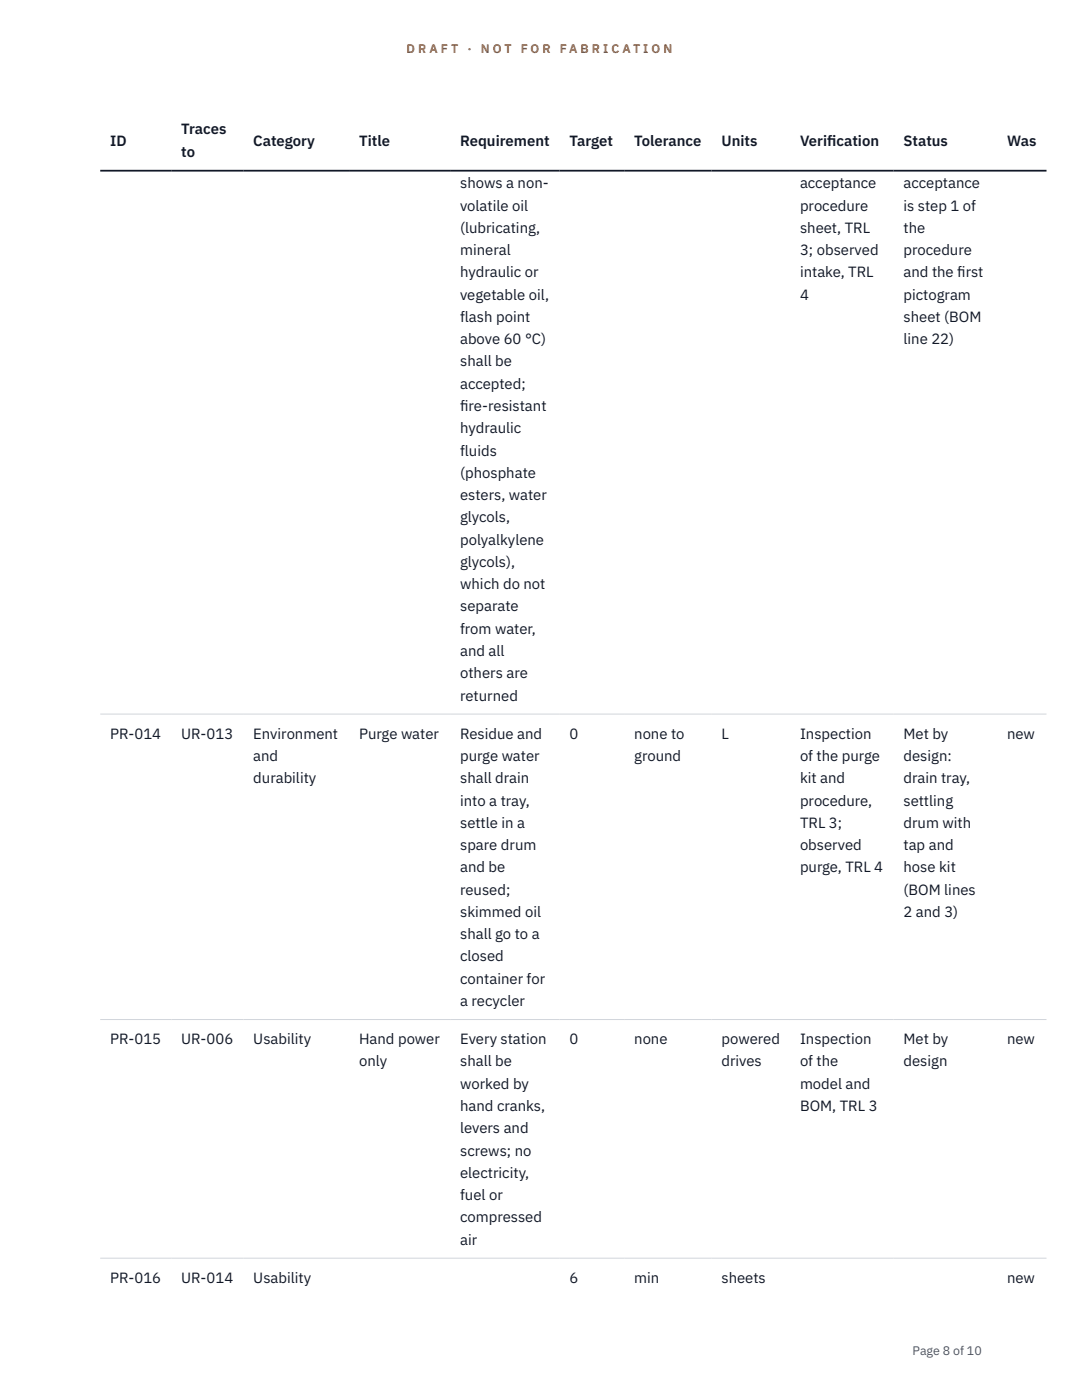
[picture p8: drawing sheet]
<svg xmlns="http://www.w3.org/2000/svg" width="216mm" height="279mm" viewBox="0 0 216 279" stroke-linecap="round" stroke-linejoin="round" font-family="sans-serif">
<defs><g id="words">
<g font-size="3" fill="#111827">
<text x="22" y="29.1">ID</text>
<text x="36.2" y="26.8">Traces</text>
<text x="50.5" y="29.1">Category</text>
<text x="71.7" y="29.1">Title</text>
<text x="91.8" y="29.1">Requirement</text>
<text x="113.7" y="29.1">Target</text>
<text x="126.6" y="29.1">Tolerance</text>
<text x="144" y="29.1">Units</text>
<text x="159.6" y="29.1">Verif</text>
<text x="165.1" y="29.1">ication</text>
<text x="180.3" y="29.1">Status</text>
<text x="200.9" y="29.1">Was</text>
<text x="36.2" y="31.3">to</text>
<text x="91.8" y="37.6">shows a non-</text>
<text x="159.6" y="37.6">acceptance</text>
<text x="180.3" y="37.6">acceptance</text>
<text x="91.8" y="42">volatile oil</text>
<text x="91.8" y="46.5">(lubricating,</text>
<text x="159.6" y="42">procedure</text>
<text x="159.6" y="46.5">sheet, TRL</text>
<text x="180.3" y="42">is step 1 of</text>
<text x="180.3" y="46.5">the</text>
<text x="91.8" y="50.9">mineral</text>
<text x="159.6" y="50.9">3; observed</text>
<text x="180.3" y="50.9">procedure</text>
<text x="91.8" y="55.4">hydraulic or</text>
<text x="91.8" y="59.8">vegetable oil,</text>
<text x="159.6" y="55.4">intake, TRL</text>
<text x="159.6" y="59.8">4</text>
<text x="180.3" y="55.4">and the f</text>
<text x="180.3" y="59.8">pictogram</text>
<text x="191" y="55.4">irst</text>
<text x="91.8" y="64.2">flash point</text>
<text x="180.3" y="64.2">sheet (BOM</text>
<text x="91.8" y="68.7">above 60 °C)</text>
<text x="180.3" y="68.7">line 22)</text>
<text x="91.8" y="73.1">shall be</text>
<text x="91.8" y="77.6">accepted;</text>
<text x="91.8" y="82">f</text>
<text x="91.8" y="82">ire-resistant</text>
<text x="91.8" y="86.5">hydraulic</text>
<text x="91.8" y="90.9">fluids</text>
<text x="91.8" y="95.4">(phosphate</text>
<text x="91.8" y="99.8">esters, water</text>
<text x="91.8" y="104.3">glycols,</text>
<text x="91.8" y="108.7">polyalkylene</text>
<text x="91.8" y="113.1">glycols),</text>
<text x="91.8" y="117.6">which do not</text>
<text x="91.8" y="122">separate</text>
<text x="91.8" y="126.5">from water,</text>
<text x="91.8" y="130.9">and all</text>
<text x="91.8" y="135.4">others are</text>
<text x="91.8" y="139.8">returned</text>
<text x="22" y="147.4">PR-014</text>
<text x="36.2" y="147.4">UR-013</text>
<text x="50.5" y="147.4">Environment</text>
<text x="71.7" y="147.4">Purge water</text>
<text x="91.8" y="147.4">Residue and</text>
<text x="113.7" y="147.4">0</text>
<text x="126.6" y="147.4">none to</text>
<text x="144" y="147.4">L</text>
<text x="159.6" y="147.4">Inspection</text>
<text x="180.3" y="147.4">Met by</text>
<text x="200.9" y="147.4">new</text>
<text x="50.5" y="151.9">and</text>
<text x="91.8" y="151.9">purge water</text>
<text x="126.6" y="151.9">ground</text>
<text x="159.6" y="151.9">of the purge</text>
<text x="180.3" y="151.9">design:</text>
<text x="50.5" y="156.3">durability</text>
<text x="91.8" y="156.3">shall drain</text>
<text x="91.8" y="160.8">into a tray,</text>
<text x="159.6" y="156.3">kit and</text>
<text x="159.6" y="160.8">procedure,</text>
<text x="180.3" y="156.3">drain tray,</text>
<text x="180.3" y="160.8">settling</text>
<text x="91.8" y="165.2">settle in a</text>
<text x="159.6" y="165.2">TRL 3;</text>
<text x="180.3" y="165.2">drum with</text>
<text x="91.8" y="169.7">spare drum</text>
<text x="159.6" y="169.7">observed</text>
<text x="180.3" y="169.7">tap and</text>
<text x="91.8" y="174.1">and be</text>
<text x="91.8" y="178.5">reused;</text>
<text x="159.6" y="174.1">purge, TRL 4</text>
<text x="180.3" y="174.1">hose kit</text>
<text x="180.3" y="178.5">(BOM lines</text>
<text x="91.8" y="183">skimmed oil</text>
<text x="180.3" y="183">2 and 3)</text>
<text x="91.8" y="187.4">shall go to a</text>
<text x="91.8" y="191.9">closed</text>
<text x="91.8" y="196.3">container for</text>
<text x="91.8" y="200.8">a recycler</text>
<text x="22" y="208.4">PR-015</text>
<text x="36.2" y="208.4">UR-006</text>
<text x="50.5" y="208.4">Usability</text>
<text x="71.7" y="208.4">Hand power</text>
<text x="91.8" y="208.4">Every station</text>
<text x="113.7" y="208.4">0</text>
<text x="126.6" y="208.4">none</text>
<text x="144" y="208.4">powered</text>
<text x="159.6" y="208.4">Inspection</text>
<text x="180.3" y="208.4">Met by</text>
<text x="200.9" y="208.4">new</text>
<text x="71.7" y="212.8">only</text>
<text x="91.8" y="212.8">shall be</text>
<text x="144" y="212.8">drives</text>
<text x="159.6" y="212.8">of the</text>
<text x="180.3" y="212.8">design</text>
<text x="91.8" y="217.3">worked by</text>
<text x="91.8" y="221.7">hand cranks,</text>
<text x="159.6" y="217.3">model and</text>
<text x="159.6" y="221.7">BOM, TRL 3</text>
<text x="91.8" y="226.2">levers and</text>
<text x="91.8" y="230.6">screws; no</text>
<text x="91.8" y="235.1">electricity,</text>
<text x="91.8" y="239.5">fuel or</text>
<text x="91.8" y="244">compressed</text>
<text x="91.8" y="248.4">air</text>
<text x="22" y="256">PR-016</text>
<text x="36.2" y="256">UR-014</text>
<text x="50.5" y="256">Usability</text>
<text x="113.7" y="256">6</text>
<text x="126.6" y="256">min</text>
<text x="144" y="256">sheets</text>
<text x="200.9" y="256">new</text>
</g>
<g font-size="2.5" fill="#b45309">
<text x="81.1" y="10.5">D R A F T</text>
<text x="93.3" y="10.5">·</text>
<text x="95.9" y="10.5">N O T</text>
<text x="103.9" y="10.5">F O R</text>
<text x="111.7" y="10.5">F A B R I C A T I O N</text>
</g>
<text font-size="2.5" fill="#4b5563" x="182.1" y="270.3">Page 8 of 10</text>
</g></defs>
<path d="M20 142.5h188.8M20 203.5h188.8M20 251.1h188.8" fill="none" stroke="#d1d5db" stroke-width=".2"/>
<path d="M20 34.1h188.8" fill="none" stroke="#111827" stroke-width=".35"/>
<use href="#words"/>
</svg>
